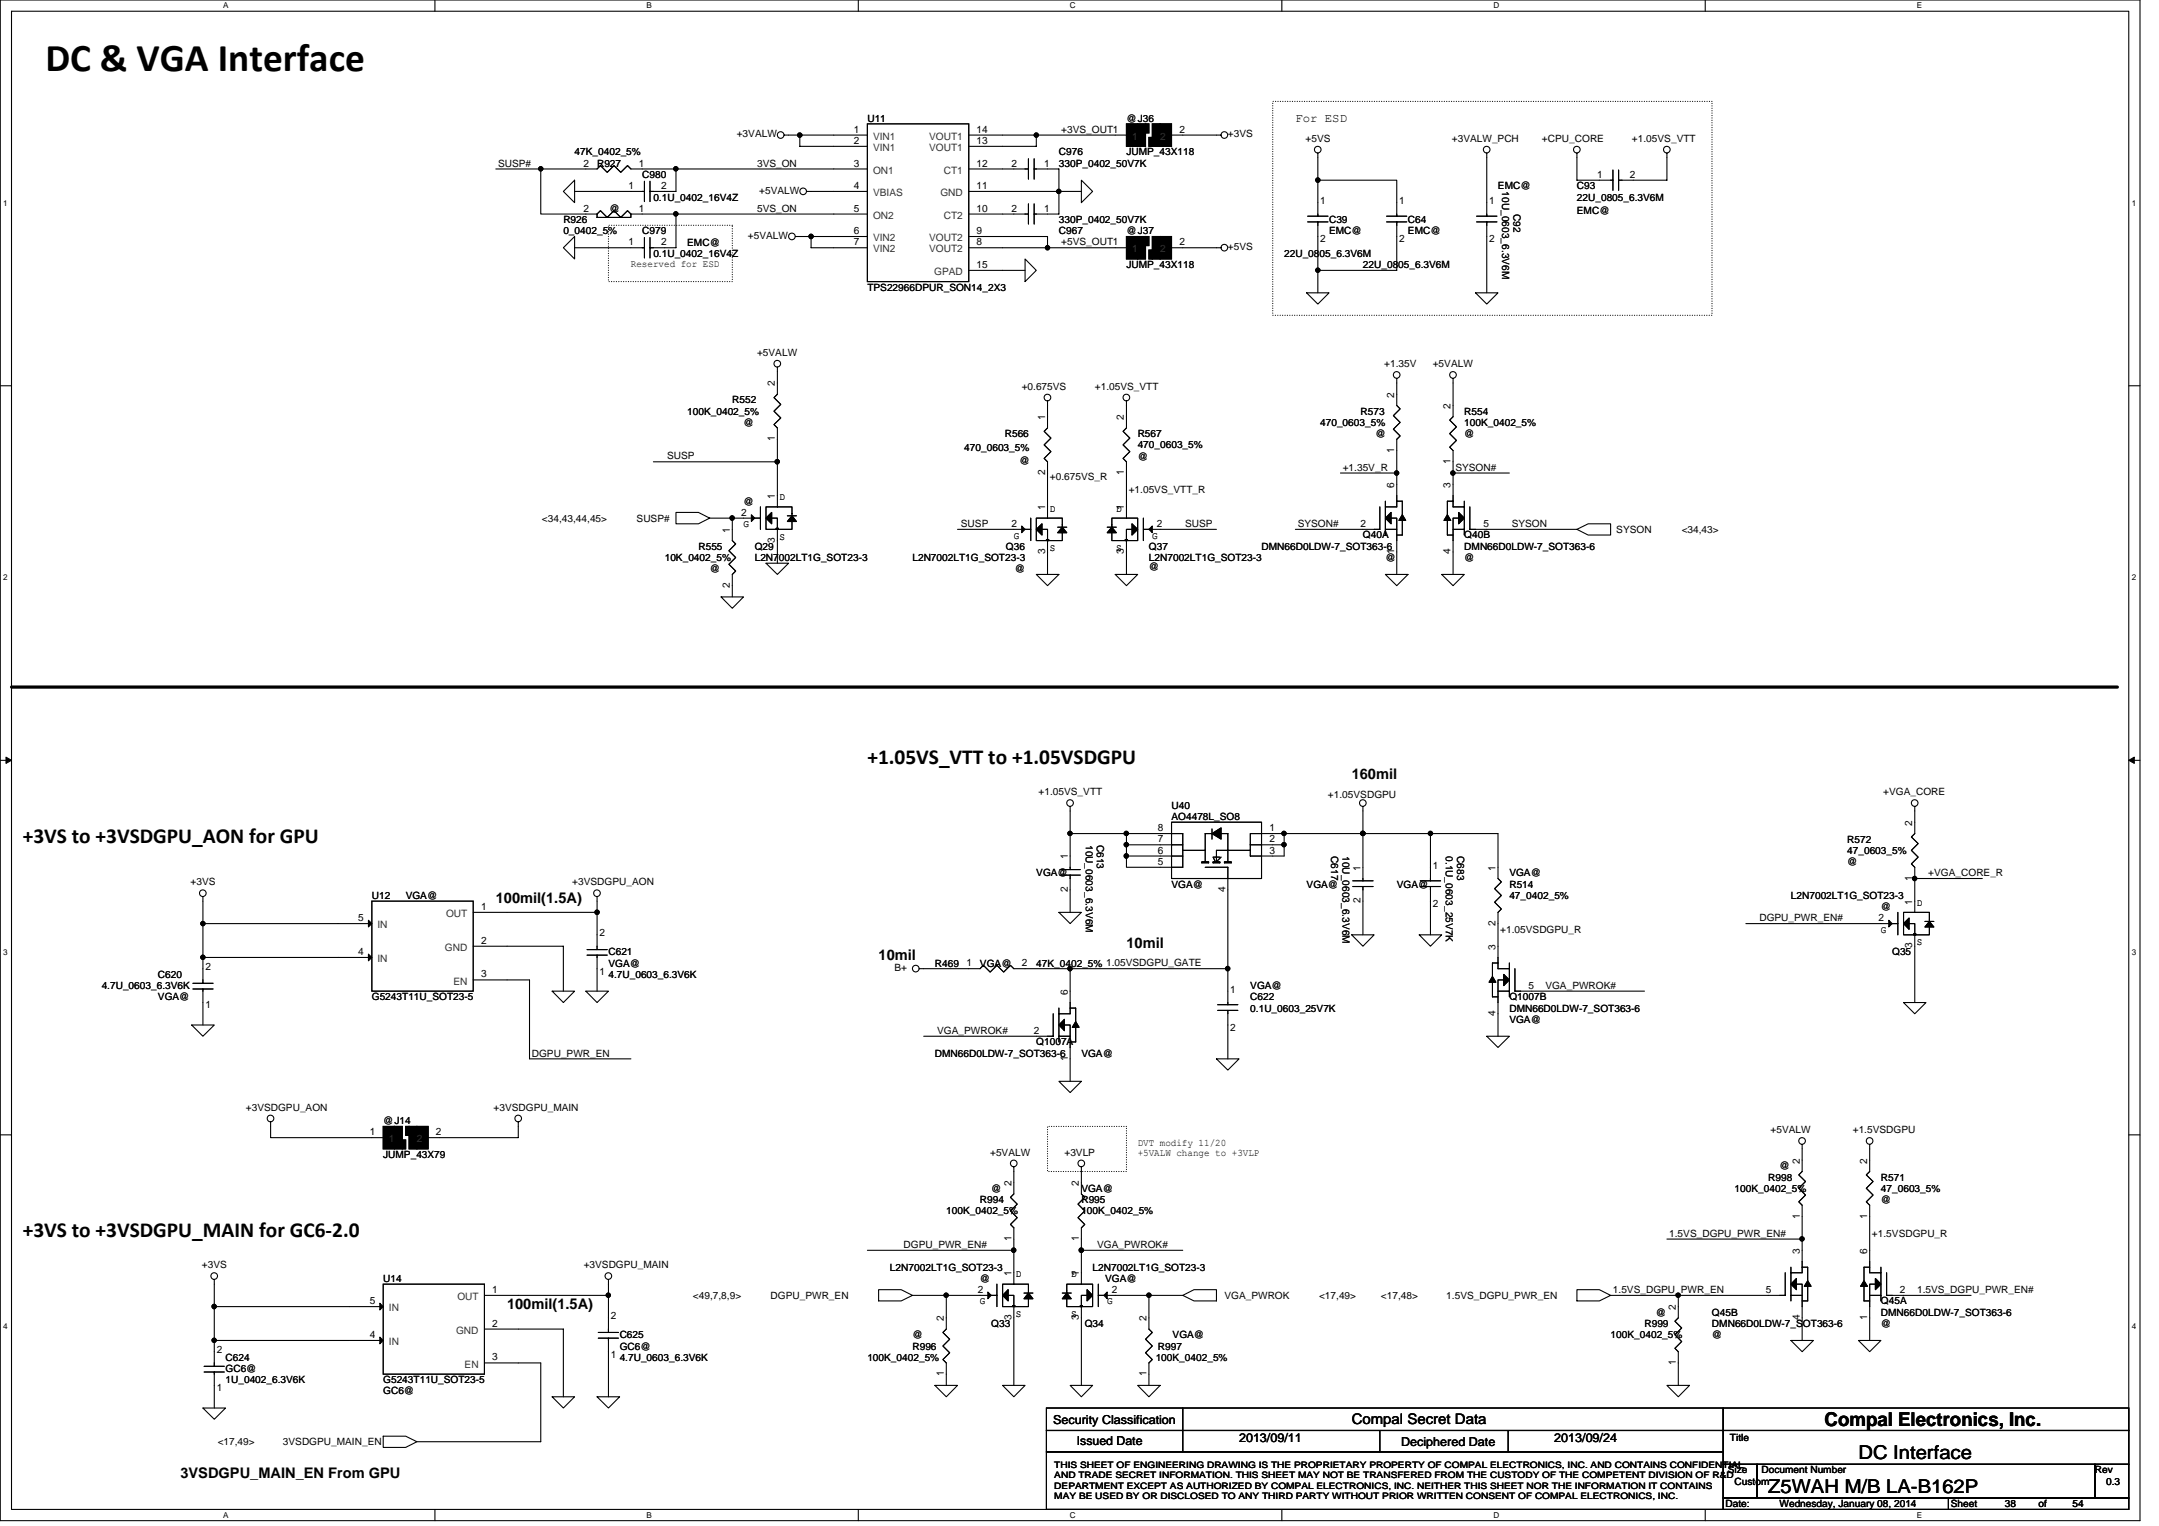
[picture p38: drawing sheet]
<svg xmlns="http://www.w3.org/2000/svg" width="297mm" height="210mm" viewBox="0 0 297 210" stroke-linecap="round" stroke-linejoin="round" font-family="sans-serif">
<defs><g id="words">
<text font-size="5.4" x="6.2" y="9.8">DC &amp; VGA Interface</text>
<g font-size="2.9">
<text x="119.3" y="105.1">+1.05VS_VTT to +1.05VSDGPU</text>
<text x="3.1" y="115.9">+3VS to +3VSDGPU_AON for GPU</text>
<text x="3.1" y="170.1">+3VS to +3VSDGPU_MAIN for GC6‐2.0</text>
</g>
<g font-size="2.6">
<text x="251" y="196.1">Compal Electronics, Inc.</text>
<text x="255.7" y="200.7">DC Interface</text>
<text x="243.3" y="205.3">Z5WAH M/B LA-B162P</text>
</g>
<g font-size="2">
<text x="186" y="107.2">160mil</text>
<text x="68.2" y="124.3">100mil(1.5A)</text>
<text x="155" y="130.5">10mil</text>
<text x="120.9" y="132">10mil</text>
<text x="69.8" y="180">100mil(1.5A)</text>
<text x="186" y="195.9">Compal Secret Data</text>
<text x="24.8" y="203.3">3VSDGPU_MAIN_EN From GPU</text>
</g>
<g font-size="1.7">
<text x="178.2" y="16.8">For ESD</text>
<text x="144.9" y="195.8">Security Classification</text>
<text x="148.2" y="198.8">Issued Date</text>
<text x="170.5" y="198.3">2013/09/11</text>
<text x="192.8" y="198.9">Deciphered Date</text>
<text x="213.8" y="198.3">2013/09/24</text>
</g>
<g font-size="1.4">
<text x="119.3" y="16.7">U11</text>
<text x="155" y="16.7">@J36</text>
<text x="68.5" y="22.9">SUSP#</text>
<text x="79.1" y="21.4">47K_0402_5%</text>
<text x="80.3" y="22.9">2</text>
<text x="82.1" y="22.9">R927</text>
<text x="87.9" y="22.9">1</text>
<text x="101.4" y="18.9">+3VALW</text>
<text x="104.2" y="22.9">3VS_ON</text>
<text x="117.5" y="19.8">2</text>
<text x="117.5" y="22.9">3</text>
<text x="117.5" y="18.2">1</text>
<text x="134.4" y="18.2">14</text>
<text x="134.4" y="19.8">13</text>
<text x="134.4" y="22.9">12</text>
<text x="139.2" y="22.9">2</text>
<text x="143.7" y="22.9">1</text>
<text x="145.7" y="21.4">C976</text>
<text x="145.7" y="22.9">330P_0402_50V7K</text>
<text x="146" y="18.3">+3VS_OUT1</text>
<text x="155" y="21.4">JUMP_43X118</text>
<text x="162.3" y="18.2">2</text>
<text x="168.9" y="18.9">+3VS</text>
<text x="179.6" y="19.5">+5VS</text>
<text x="199.7" y="19.5">+3VALW_PCH</text>
<text x="212.2" y="19.5">+CPU_CORE</text>
<text x="224.5" y="19.5">+1.05VS_VTT</text>
<text x="80.3" y="29.1">2</text>
<text x="83.9" y="29.1">@</text>
<text x="86.5" y="26">1</text>
<text x="87.9" y="29.1">1</text>
<text x="88.3" y="24.5">C980</text>
<text x="89.9" y="27.6">0.1U_0402_16V4Z</text>
<text x="91" y="26">2</text>
<text x="104.2" y="29.1">5VS_ON</text>
<text x="104.5" y="26.6">+5VALW</text>
<text x="117.5" y="26">4</text>
<text x="117.5" y="29.1">5</text>
<text x="134.4" y="29.1">10</text>
<text x="134.4" y="26">11</text>
<text x="139.2" y="29.1">2</text>
<text x="143.7" y="29.1">1</text>
<text x="181.6" y="28.1">1</text>
<text x="192.5" y="28.1">1</text>
<text x="204.9" y="28.1">1</text>
<text x="206.1" y="26">EMC@</text>
<text x="206.7" y="26.3" transform="rotate(90 206.7 26.3)">10U_0603_6.3V6M</text>
<text x="208.2" y="29.4" transform="rotate(90 208.2 29.4)">C92</text>
<text x="217" y="26">C93</text>
<text x="217" y="27.6">22U_0805_6.3V6M</text>
<text x="217" y="29.4">EMC@</text>
<text x="219.7" y="24.4">1</text>
<text x="224.2" y="24.4">2</text>
<text x="77.5" y="30.7">R926</text>
<text x="77.5" y="32.2">0_0402_5%</text>
<text x="86.5" y="33.7">1</text>
<text x="88.3" y="32.2">C979</text>
<text x="89.9" y="35.3">0.1U_0402_16V4Z</text>
<text x="91" y="33.7">2</text>
<text x="94.5" y="33.8">EMC@</text>
<text x="102.9" y="32.9">+5VALW</text>
<text x="117.5" y="32.2">6</text>
<text x="117.5" y="33.7">7</text>
<text x="134.4" y="32.2">9</text>
<text x="134.4" y="33.7">8</text>
<text x="145.7" y="32.2">C967</text>
<text x="145.7" y="30.7">330P_0402_50V7K</text>
<text x="146" y="33.8">+5VS_OUT1</text>
<text x="155" y="32.2">@J37</text>
<text x="162.3" y="33.7">2</text>
<text x="168.9" y="34.4">+5VS</text>
<text x="176.7" y="35.3">22U_0805_6.3V6M</text>
<text x="181.6" y="33.3">2</text>
<text x="182.9" y="30.7">C39</text>
<text x="182.9" y="32.2">EMC@</text>
<text x="192.5" y="33.3">2</text>
<text x="193.7" y="30.7">C64</text>
<text x="193.7" y="32.2">EMC@</text>
<text x="204.9" y="33.3">2</text>
<text x="86.8" y="36.7">Reserved for ESD</text>
<text x="119.3" y="40">TPS22966DPUR_SON14_2X3</text>
<text x="134.4" y="36.9">15</text>
<text x="155" y="36.9">JUMP_43X118</text>
<text x="187.5" y="36.9">22U_0805_6.3V6M</text>
<text x="104.2" y="49">+5VALW</text>
<text x="106.6" y="53.1" transform="rotate(-90 106.6 53.1)">2</text>
<text x="140.6" y="53.6">+0.675VS</text>
<text x="150.6" y="53.6">+1.05VS_VTT</text>
<text x="190.5" y="50.5">+1.35V</text>
<text x="197.1" y="50.5">+5VALW</text>
<text x="94.5" y="57">100K_0402_5%</text>
<text x="100.7" y="55.5">R552</text>
<text x="102.3" y="58.6">@</text>
<text x="143.8" y="57.8" transform="rotate(-90 143.8 57.8)">1</text>
<text x="154.6" y="57.8" transform="rotate(-90 154.6 57.8)">2</text>
<text x="181.6" y="58.6">470_0603_5%</text>
<text x="187.2" y="57">R573</text>
<text x="191.8" y="54.7" transform="rotate(-90 191.8 54.7)">2</text>
<text x="199.6" y="56.2" transform="rotate(-90 199.6 56.2)">2</text>
<text x="201.5" y="57">R554</text>
<text x="201.5" y="58.6">100K_0402_5%</text>
<text x="91.8" y="63.2">SUSP</text>
<text x="106.6" y="60.7" transform="rotate(-90 106.6 60.7)">1</text>
<text x="132.7" y="62">470_0603_5%</text>
<text x="138.2" y="60.1">R566</text>
<text x="140.2" y="63.8">@</text>
<text x="143.8" y="65.4" transform="rotate(-90 143.8 65.4)">2</text>
<text x="144.4" y="66">+0.675VS_R</text>
<text x="154.6" y="65.4" transform="rotate(-90 154.6 65.4)">1</text>
<text x="156.5" y="60.1">R567</text>
<text x="156.5" y="61.7">470_0603_5%</text>
<text x="156.5" y="63.2">@</text>
<text x="184.7" y="64.7">+1.35V_R</text>
<text x="189.2" y="60.1">@</text>
<text x="191.8" y="62.3" transform="rotate(-90 191.8 62.3)">1</text>
<text x="199.6" y="63.8" transform="rotate(-90 199.6 63.8)">1</text>
<text x="200.2" y="64.7">SYSON#</text>
<text x="201.5" y="60.1">@</text>
<text x="74.6" y="71.7">&lt;34,43,44,45&gt;</text>
<text x="87.6" y="71.7">SUSP#</text>
<text x="102" y="70.9">2</text>
<text x="102.3" y="69.4">@</text>
<text x="106.6" y="68.6" transform="rotate(-90 106.6 68.6)">1</text>
<text x="107.2" y="68.8">D</text>
<text x="143.8" y="70.2" transform="rotate(-90 143.8 70.2)">1</text>
<text x="144.4" y="70.4">D</text>
<text x="153.6" y="70.4">D</text>
<text x="154.6" y="70.2" transform="rotate(-90 154.6 70.2)">1</text>
<text x="155.3" y="67.9">+1.05VS_VTT_R</text>
<text x="191.8" y="67.1" transform="rotate(-90 191.8 67.1)">6</text>
<text x="199.6" y="67.1" transform="rotate(-90 199.6 67.1)">3</text>
<text x="91.5" y="77.2">10K_0402_5%</text>
<text x="96.1" y="75.6">R555</text>
<text x="100.4" y="73.3" transform="rotate(-90 100.4 73.3)">1</text>
<text x="102.3" y="72.5">G</text>
<text x="103.8" y="75.6">Q29</text>
<text x="103.8" y="77.2">L2N7002LT1G_SOT23-3</text>
<text x="106.6" y="74.7" transform="rotate(-90 106.6 74.7)">3</text>
<text x="107.2" y="74.2">S</text>
<text x="125.5" y="77.2">L2N7002LT1G_SOT23-3</text>
<text x="132.2" y="72.5">SUSP</text>
<text x="138.4" y="75.6">Q36</text>
<text x="139.2" y="72.5">2</text>
<text x="139.5" y="74.1">G</text>
<text x="143.8" y="76.2" transform="rotate(-90 143.8 76.2)">3</text>
<text x="144.4" y="75.8">S</text>
<text x="153.6" y="75.8">S</text>
<text x="154.6" y="76.2" transform="rotate(-90 154.6 76.2)">3</text>
<text x="158.1" y="75.6">Q37</text>
<text x="158.1" y="77.2">L2N7002LT1G_SOT23-3</text>
<text x="158.5" y="74.1">G</text>
<text x="159.1" y="72.5">2</text>
<text x="163" y="72.5">SUSP</text>
<text x="173.6" y="75.6">DMN66D0LDW-7_SOT363-6</text>
<text x="178.5" y="72.5">SYSON#</text>
<text x="187.2" y="72.5">2</text>
<text x="187.5" y="74.1">Q40A</text>
<text x="190.6" y="77.2">@</text>
<text x="191.8" y="76.2" transform="rotate(-90 191.8 76.2)">1</text>
<text x="199.6" y="76.2" transform="rotate(-90 199.6 76.2)">4</text>
<text x="201.5" y="74.1">Q40B</text>
<text x="201.5" y="75.6">DMN66D0LDW-7_SOT363-6</text>
<text x="201.5" y="77.2">@</text>
<text x="204.1" y="72.5">5</text>
<text x="208" y="72.5">SYSON</text>
<text x="222.4" y="73.3">SYSON</text>
<text x="231.4" y="73.3">&lt;34,43&gt;</text>
<text x="97.6" y="78.7">@</text>
<text x="100.4" y="80.9" transform="rotate(-90 100.4 80.9)">2</text>
<text x="139.6" y="78.7">@</text>
<text x="158.1" y="78.4">@</text>
<text x="142.9" y="109.4">+1.05VS_VTT</text>
<text x="161.2" y="111.3">U40</text>
<text x="161.2" y="112.8">AO4478L_SO8</text>
<text x="182.7" y="109.7">+1.05VSDGPU</text>
<text x="259.1" y="109.4">+VGA_CORE</text>
<text x="263.1" y="113.6" transform="rotate(-90 263.1 113.6)">2</text>
<text x="146.9" y="118.2" transform="rotate(-90 146.9 118.2)">1</text>
<text x="149.4" y="116.2" transform="rotate(90 149.4 116.2)">10U_0603_6.3V6M</text>
<text x="150.9" y="116.2" transform="rotate(90 150.9 116.2)">C613</text>
<text x="159.3" y="117.4">6</text>
<text x="159.3" y="119">5</text>
<text x="159.3" y="115.9">7</text>
<text x="159.3" y="114.3">8</text>
<text x="174.6" y="117.4">3</text>
<text x="174.6" y="115.9">2</text>
<text x="174.6" y="114.3">1</text>
<text x="183.2" y="117.8" transform="rotate(90 183.2 117.8)">C617</text>
<text x="184.7" y="117.8" transform="rotate(90 184.7 117.8)">10U_0603_6.3V6M</text>
<text x="187.2" y="119.8" transform="rotate(-90 187.2 119.8)">1</text>
<text x="197.1" y="119.5">1</text>
<text x="198.9" y="117.8" transform="rotate(90 198.9 117.8)">0.1U_0603_25V7K</text>
<text x="200.5" y="117.8" transform="rotate(90 200.5 117.8)">C683</text>
<text x="205.8" y="119.8" transform="rotate(-90 205.8 119.8)">1</text>
<text x="254.1" y="115.9">R572</text>
<text x="254.1" y="117.5">47_0603_5%</text>
<text x="254.1" y="119">@</text>
<text x="26.2" y="121.8">+3VS</text>
<text x="51.2" y="123.7">U12</text>
<text x="55.8" y="123.7">VGA@</text>
<text x="66.2" y="125.2">1</text>
<text x="78.7" y="121.8">+3VSDGPU_AON</text>
<text x="142.6" y="120.5">VGA@</text>
<text x="146.9" y="122.7" transform="rotate(-90 146.9 122.7)">2</text>
<text x="161.2" y="122.1">VGA@</text>
<text x="168.6" y="122.7" transform="rotate(-90 168.6 122.7)">4</text>
<text x="179.8" y="122.1">VGA@</text>
<text x="187.2" y="124.3" transform="rotate(-90 187.2 124.3)">2</text>
<text x="192.2" y="122.1">VGA@</text>
<text x="197.1" y="124.8">2</text>
<text x="207.7" y="122.1">R514</text>
<text x="207.7" y="123.7">47_0402_5%</text>
<text x="207.7" y="120.5">VGA@</text>
<text x="246.4" y="123.7">L2N7002LT1G_SOT23-3</text>
<text x="258.8" y="125.2">@</text>
<text x="263.1" y="124.4" transform="rotate(-90 263.1 124.4)">1</text>
<text x="263.1" y="121.2" transform="rotate(-90 263.1 121.2)">1</text>
<text x="263.7" y="124.6">D</text>
<text x="265.3" y="120.5">+VGA_CORE_R</text>
<text x="49.3" y="126.7">5</text>
<text x="49.3" y="131.4">4</text>
<text x="66.2" y="129.8">2</text>
<text x="82.5" y="128.8">2</text>
<text x="83.7" y="131.4">C621</text>
<text x="205.8" y="130.6" transform="rotate(-90 205.8 130.6)">3</text>
<text x="205.8" y="127.4" transform="rotate(-90 205.8 127.4)">2</text>
<text x="206.4" y="128.3">+1.05VSDGPU_R</text>
<text x="242.1" y="126.7">DGPU_PWR_EN#</text>
<text x="258.5" y="126.7">2</text>
<text x="258.8" y="128.3">G</text>
<text x="260.3" y="131.4">Q35</text>
<text x="263.1" y="130.5" transform="rotate(-90 263.1 130.5)">3</text>
<text x="263.7" y="130">S</text>
<text x="14" y="136">4.7U_0603_6.3V6K</text>
<text x="21.7" y="134.5">C620</text>
<text x="21.7" y="137.6">VGA@</text>
<text x="28.3" y="133.4">2</text>
<text x="51.2" y="137.6">G5243T11U_SOT23-5</text>
<text x="66.2" y="134.5">3</text>
<text x="82.5" y="134">1</text>
<text x="83.7" y="134.5">4.7U_0603_6.3V6K</text>
<text x="83.7" y="132.9">VGA@</text>
<text x="123.1" y="133.6">B+</text>
<text x="128.6" y="132.9">R469</text>
<text x="133" y="132.9">1</text>
<text x="134.8" y="132.9">VGA@</text>
<text x="140.6" y="132.9">2</text>
<text x="142.6" y="132.9">47K_0402_5% 1.05VSDGPU_GATE</text>
<text x="146.9" y="136.8" transform="rotate(-90 146.9 136.8)">6</text>
<text x="169.3" y="136.5">1</text>
<text x="172" y="137.6">C622</text>
<text x="172" y="136">VGA@</text>
<text x="207.7" y="137.6">Q1007B</text>
<text x="210.3" y="136">5</text>
<text x="212.6" y="136">VGA_PWROK#</text>
<text x="28.3" y="138.7">1</text>
<text x="128.9" y="142.2">VGA_PWROK#</text>
<text x="142.3" y="142.2">2</text>
<text x="142.6" y="143.8">Q1007A</text>
<text x="169.3" y="141.8">2</text>
<text x="172" y="139.2">0.1U_0603_25V7K</text>
<text x="205.8" y="139.8" transform="rotate(-90 205.8 139.8)">4</text>
<text x="207.7" y="139.2">DMN66D0LDW-7_SOT363-6</text>
<text x="207.7" y="140.7">VGA@</text>
<text x="73.2" y="145.3">DGPU_PWR_EN</text>
<text x="128.6" y="145.3">DMN66D0LDW-7_SOT363-6</text>
<text x="146.9" y="145.9" transform="rotate(-90 146.9 145.9)">1</text>
<text x="148.8" y="145.3">VGA@</text>
<text x="33.8" y="152.8">+3VSDGPU_AON</text>
<text x="52.7" y="154.6">@J14</text>
<text x="67.9" y="152.8">+3VSDGPU_MAIN</text>
<text x="243.6" y="155.9">+5VALW</text>
<text x="254.9" y="155.9">+1.5VSDGPU</text>
<text x="50.9" y="156.1">1</text>
<text x="52.7" y="159.3">JUMP_43X79</text>
<text x="60" y="156.1">2</text>
<text x="136.2" y="159">+5VALW</text>
<text x="146.4" y="159">+3VLP</text>
<text x="156.5" y="157.6">DVT modify 11/20</text>
<text x="156.5" y="159.1">+5VALW change to +3VLP</text>
<text x="244.8" y="160.8">@</text>
<text x="247.6" y="160.1" transform="rotate(-90 247.6 160.1)">2</text>
<text x="256.9" y="160.1" transform="rotate(-90 256.9 160.1)">2</text>
<text x="130.2" y="167">100K_0402_5%</text>
<text x="134.8" y="165.5">R994</text>
<text x="136.4" y="163.9">@</text>
<text x="139.1" y="163.2" transform="rotate(-90 139.1 163.2)">2</text>
<text x="148.4" y="163.2" transform="rotate(-90 148.4 163.2)">2</text>
<text x="148.8" y="165.5">R995</text>
<text x="148.8" y="167">100K_0402_5%</text>
<text x="148.8" y="163.9">VGA@</text>
<text x="238.7" y="163.9">100K_0402_5%</text>
<text x="243.3" y="162.4">R998</text>
<text x="247.6" y="167.6" transform="rotate(-90 247.6 167.6)">1</text>
<text x="256.9" y="167.6" transform="rotate(-90 256.9 167.6)">1</text>
<text x="258.8" y="162.4">R571</text>
<text x="258.8" y="163.9">47_0603_5%</text>
<text x="258.8" y="165.5">@</text>
<text x="124.3" y="171.7">DGPU_PWR_EN#</text>
<text x="139.1" y="170.8" transform="rotate(-90 139.1 170.8)">1</text>
<text x="148.4" y="170.8" transform="rotate(-90 148.4 170.8)">1</text>
<text x="151" y="171.7">VGA_PWROK#</text>
<text x="229.7" y="170.1">1.5VS_DGPU_PWR_EN#</text>
<text x="247.6" y="172.4" transform="rotate(-90 247.6 172.4)">3</text>
<text x="256.9" y="172.4" transform="rotate(-90 256.9 172.4)">6</text>
<text x="257.6" y="170.1">+1.5VSDGPU_R</text>
<text x="27.8" y="174.5">+3VS</text>
<text x="50.9" y="179.4">5</text>
<text x="52.7" y="176.3">U14</text>
<text x="67.7" y="177.8">1</text>
<text x="80.3" y="174.5">+3VSDGPU_MAIN</text>
<text x="95.3" y="178.6">&lt;49,7,8,9&gt;</text>
<text x="106" y="178.6">DGPU_PWR_EN</text>
<text x="122.4" y="174.8">L2N7002LT1G_SOT23-3</text>
<text x="134.5" y="177.8">2</text>
<text x="134.8" y="179.4">G</text>
<text x="134.8" y="176.3">@</text>
<text x="139.1" y="175.6" transform="rotate(-90 139.1 175.6)">1</text>
<text x="139.8" y="175.7">D</text>
<text x="147.4" y="175.7">D</text>
<text x="148.4" y="175.6" transform="rotate(-90 148.4 175.6)">1</text>
<text x="150.3" y="174.8">L2N7002LT1G_SOT23-3</text>
<text x="152" y="176.3">VGA@</text>
<text x="152.3" y="179.4">G</text>
<text x="152.9" y="177.8">2</text>
<text x="168.5" y="178.6">VGA_PWROK</text>
<text x="181.5" y="178.6">&lt;17,49&gt;</text>
<text x="190" y="178.6">&lt;17,48&gt;</text>
<text x="199" y="178.6">1.5VS_DGPU_PWR_EN</text>
<text x="221.9" y="177.9">1.5VS_DGPU_PWR_EN</text>
<text x="243" y="177.8">5</text>
<text x="258.8" y="179.4">Q45A</text>
<text x="261.4" y="177.8">2</text>
<text x="263.8" y="177.9">1.5VS_DGPU_PWR_EN#</text>
<text x="50.9" y="184">4</text>
<text x="67.7" y="182.5">2</text>
<text x="84" y="181.4">2</text>
<text x="85.3" y="184.1">C625</text>
<text x="85.3" y="185.6">GC6@</text>
<text x="125.5" y="185.6">R996</text>
<text x="125.5" y="184.1">@</text>
<text x="129.9" y="181.7" transform="rotate(-90 129.9 181.7)">2</text>
<text x="136.4" y="182.5">Q33</text>
<text x="139.1" y="181.6" transform="rotate(-90 139.1 181.6)">3</text>
<text x="139.8" y="181.1">S</text>
<text x="147.4" y="181.1">S</text>
<text x="148.4" y="181.6" transform="rotate(-90 148.4 181.6)">3</text>
<text x="149.2" y="182.5">Q34</text>
<text x="157.7" y="181.7" transform="rotate(-90 157.7 181.7)">2</text>
<text x="159.3" y="185.6">R997</text>
<text x="161.3" y="184.1">VGA@</text>
<text x="221.6" y="184.1">100K_0402_5%</text>
<text x="226.2" y="182.5">R999</text>
<text x="227.8" y="181">@</text>
<text x="230.6" y="180.2" transform="rotate(-90 230.6 180.2)">2</text>
<text x="235.5" y="181">Q45B</text>
<text x="235.5" y="182.5">DMN66D0LDW-7_SOT363-6</text>
<text x="235.5" y="184.1">@</text>
<text x="247.6" y="181.6" transform="rotate(-90 247.6 181.6)">4</text>
<text x="256.9" y="181.6" transform="rotate(-90 256.9 181.6)">1</text>
<text x="258.8" y="181">DMN66D0LDW-7_SOT363-6</text>
<text x="258.8" y="182.5">@</text>
<text x="29.8" y="191.4">1</text>
<text x="29.8" y="186.1">2</text>
<text x="31" y="187.2">C624</text>
<text x="31" y="190.3">1U_0402_6.3V6K</text>
<text x="31" y="188.7">GC6@</text>
<text x="52.7" y="190.3">G5243T11U_SOT23-5</text>
<text x="52.7" y="191.8">GC6@</text>
<text x="67.7" y="187.1">3</text>
<text x="84" y="186.7">1</text>
<text x="85.3" y="187.2">4.7U_0603_6.3V6K</text>
<text x="119.3" y="187.2">100K_0402_5%</text>
<text x="129.9" y="189.3" transform="rotate(-90 129.9 189.3)">1</text>
<text x="157.7" y="189.3" transform="rotate(-90 157.7 189.3)">1</text>
<text x="159" y="187.2">100K_0402_5%</text>
<text x="230.6" y="187.8" transform="rotate(-90 230.6 187.8)">1</text>
<text x="29.9" y="198.8">&lt;17,49&gt;</text>
<text x="38.9" y="198.8">3VSDGPU_MAIN_EN</text>
<text x="237.7" y="202.7">Size</text>
<text x="238" y="198.2">Title</text>
<text x="242.4" y="202.7">Document Number</text>
<text x="288.2" y="202.7">Rev</text>
<text x="237.4" y="207.3">Date:</text>
<text x="238.7" y="204.2">Custom</text>
<text x="244.8" y="207.3">Wednesday, January 08, 2014</text>
<text x="268.4" y="207.3">Sheet</text>
<text x="275.8" y="207.3">38</text>
<text x="280.5" y="207.3">of</text>
<text x="285.1" y="207.3">54</text>
<text x="289.8" y="204.2">0.3</text>
</g>
<g font-size="1.4" fill="#333">
<text x="120.1" y="20.8">VIN1</text>
<text x="120.1" y="23.9">ON1</text>
<text x="120.1" y="19.2">VIN1</text>
<text x="127.8" y="19.2">VOUT1</text>
<text x="127.8" y="20.8">VOUT1</text>
<text x="129.9" y="23.9">CT1</text>
<text x="155.8" y="19.2">1</text>
<text x="159.6" y="19.2">2</text>
<text x="120.1" y="27">VBIAS</text>
<text x="129.4" y="27">GND</text>
<text x="120.1" y="33.2">VIN2</text>
<text x="120.1" y="30.1">ON2</text>
<text x="120.1" y="34.7">VIN2</text>
<text x="127.8" y="33.2">VOUT2</text>
<text x="127.8" y="34.7">VOUT2</text>
<text x="129.9" y="30.1">CT2</text>
<text x="155.8" y="34.7">1</text>
<text x="159.6" y="34.7">2</text>
<text x="128.5" y="37.8">GPAD</text>
<text x="51.9" y="127.7">IN</text>
<text x="61.2" y="130.8">GND</text>
<text x="61.4" y="126.1">OUT</text>
<text x="51.9" y="132.3">IN</text>
<text x="62.4" y="135.4">EN</text>
<text x="53.5" y="157.1">1</text>
<text x="57.3" y="157.1">2</text>
<text x="62.9" y="178.8">OUT</text>
<text x="53.5" y="180.4">IN</text>
<text x="53.5" y="185">IN</text>
<text x="62.8" y="183.5">GND</text>
<text x="63.9" y="188.1">EN</text>
</g>
<g font-size="1.2">
<text x="145.1" y="201.9">THIS SHEET OF ENGINEERING DRAWING IS THE PROPRIETARY PROPERTY OF COMPAL ELECTRONICS, INC. AND CONTAINS CONFIDENTIAL</text>
<text x="145.1" y="203.4">AND TRADE SECRET INFORMATION. THIS SHEET MAY NOT BE TRANSFERED FROM THE CUSTODY OF THE COMPETENT DIVISION OF R&amp;D</text>
<text x="145.1" y="204.8">DEPARTMENT EXCEPT AS AUTHORIZED BY COMPAL ELECTRONICS, INC. NEITHER THIS SHEET NOR THE INFORMATION IT CONTAINS</text>
<text x="145.1" y="206.2">MAY BE USED BY OR DISCLOSED TO ANY THIRD PARTY WITHOUT PRIOR WRITTEN CONSENT OF COMPAL ELECTRONICS, INC.</text>
</g>
<g font-size="1.1">
<text x="30.7" y="1.2">A</text>
<text x="89" y="1.2">B</text>
<text x="147.2" y="1.2">C</text>
<text x="205.5" y="1.2">D</text>
<text x="263.7" y="1.2">E</text>
<text x=".4" y="28.3">1</text>
<text x="293.3" y="28.3">1</text>
<text x=".4" y="79.8">2</text>
<text x="293.3" y="79.8">2</text>
<text x=".4" y="131.3">3</text>
<text x="293.3" y="131.3">3</text>
<text x=".4" y="182.9">4</text>
<text x="293.3" y="182.9">4</text>
<text x="30.7" y="208.8">A</text>
<text x="89" y="208.8">B</text>
<text x="147.2" y="208.8">C</text>
<text x="205.5" y="208.8">D</text>
<text x="263.7" y="208.8">E</text>
</g>
</g></defs>
<path d="M0 0h294.4v209.2h-294.4zM1.6 1.5h291.3v206.1h-291.3z" fill="none" stroke="#000" stroke-width=".15"/>
<g fill="#fff">
<path d="M30.7 .2h.8v1.2h-.8z"/>
<path d="M30.7 207.8h.8v1.2h-.8z"/>
</g>
<path d="M59.8 0v1.5M59.8 207.6v1.6" fill="none" stroke="#000" stroke-width=".15"/>
<g fill="#fff">
<path d="M89 .2h.7v1.2h-.7z"/>
<path d="M89 207.8h.7v1.2h-.7z"/>
</g>
<path d="M118.1 0v1.5M118.1 207.6v1.6" fill="none" stroke="#000" stroke-width=".15"/>
<g fill="#fff">
<path d="M147.2 .2h.8v1.2h-.8z"/>
<path d="M147.2 207.8h.8v1.2h-.8z"/>
</g>
<path d="M176.4 0v1.5M176.4 207.6v1.6" fill="none" stroke="#000" stroke-width=".15"/>
<g fill="#fff">
<path d="M205.5 .2h.8v1.2h-.8z"/>
<path d="M205.5 207.8h.8v1.2h-.8z"/>
</g>
<path d="M234.6 0v1.5M234.6 207.6v1.6" fill="none" stroke="#000" stroke-width=".15"/>
<g fill="#fff">
<path d="M263.7 .2h.8v1.2h-.8z"/>
<path d="M263.7 207.8h.8v1.2h-.8z"/>
<path d="M.4 27.3h.6v1.2h-.6z"/>
<path d="M293.3 27.3h.6v1.2h-.6z"/>
<path d="M.4 78.8h.6v1.3h-.6z"/>
<path d="M293.3 78.8h.6v1.3h-.6z"/>
</g>
<path d="M0 53.1h1.6M292.9 53.1h1.5" fill="none" stroke="#000" stroke-width=".15"/>
<g fill="#fff">
<path d="M.4 130.3h.6v1.3h-.6z"/>
<path d="M293.3 130.3h.6v1.3h-.6z"/>
</g>
<path d="M0 104.6h1.6M292.9 104.6h1.5" fill="none" stroke="#000" stroke-width=".15"/>
<path d="M.8 104.1l.8 .5-.8 .4zM292.9 104.6l.7-.5v.9z" fill="#000" stroke="#000" stroke-width=".14"/>
<g fill="#fff">
<path d="M.4 181.9h.6v1.2h-.6z"/>
<path d="M293.3 181.9h.6v1.2h-.6z"/>
</g>
<g fill="none" stroke="#000" stroke-width=".15">
<path d="M107.9 18.6h11.4M110 18.6v1.5h9.3M119.3 17h14v21.7h-14zM133.3 18.6h21.7M142.6 18.6v1.5h-9.3M161.2 18.6h6.8M68.2 23.2h13.9l.5-.4 .9 .9 1-.9 .9 .9 .9-.9 .5 .4h32.5M74.4 23.2v6.2h7.7M79.1 26.3h9.6M79.1 24.8v3.1l-1.6-1.6zM79.1 32.5v3.1l-1.6-1.5zM79.1 34.1h9.6"/>
<path d="M82.1 29.4l.5-.4 .9 .9 1-.9 .9 .9 .9-.9 .5 .4M82.1 29.4v.5h4.7v-.5M86.8 29.4h6.2v4.7h-3.6M88.7 24.9v2.8M88.7 32.7v2.8M89.4 24.9v2.8M89.4 32.7v2.8M93 29.4h26.3M93 23.2v3.1h-3.6M109.4 32.5h9.9M111.6 32.5v1.6h7.7M119.3 26.3h-8.3"/>
<path d="M133.3 32.5h10.8v1.6M133.3 29.4h8.2M133.3 26.3h15.5M133.3 23.2h8.2M133.3 34.1h21.7M133.3 37.2h7.7M141 35.6l1.6 1.6-1.6 1.5zM141.5 21.8v2.8M141.5 28v2.8M142.3 23.2h3.4v6.2h-3.4M142.3 21.8v2.8M142.3 28v2.8"/>
<path d="M148.8 24.8l1.5 1.5-1.5 1.6zM161.2 34.1h6.8M179.9 30.5h2.8M179.9 29.7h2.8M181.3 30.5v9.8M181.3 21.1v8.6M181.3 24.8h10.9v4.9M190.8 30.5h2.7M190.8 29.7h2.7M192.2 30.5v6.7h-10.9M203.2 30.5h2.7M203.2 29.7h2.7"/>
<path d="M204.6 21.1v8.6M204.6 30.5v9.8M217 21.1v3.7h4.9M221.9 23.4v2.8M222.7 23.4v2.8M229.3 21.1v3.7h-6.6M107 50.5v3.7l-.5 .5 .9 .9-.9 1 .9 .9-.9 .9 .5 .5v10.8M144.1 55.2v3.7l-.4 .4 .9 1-.9 .9 .9 .9-.9 1 .4 .4v7.8M155 55.2v3.7l-.5 .4 .9 1-.9 .9 .9 .9-.9 1 .5 .4v7.8M179.8 40.3h3.1l-1.6 1.5zM192.2 52v3.8l.4 .4-.9 1 .9 .9-.9 .9 .9 1-.4 .4v9.3h-1.6M199.9 52v5.3l-.5 .5 1 .9-1 .9 1 1-1 .9 .5 .5v7.7h1.6"/>
<path d="M203 40.3h3.1l-1.5 1.5zM89.9 63.5h17.1M93 70.5h3.1l1.5 .8-1.5 .8h-3.1zM100.8 71.3v3.1l.4 .4-.9 1 .9 .9-.9 .9 .9 .9-.4 .5v3.1M104.6 71.3h-7M104.6 69.7v3.1M105.4 77.5h3.1l-1.5 1.5zM106.8 72.8v-.1h.3v.1h-.1M107 69.7h-1.6v3.1h1.6v-1.5h-.8M107 69.7h2v1.3M107 72.8v4.7M108.3 71h1.3"/>
<path d="M109 71.7v1.1h-2M131.7 72.8h10.1M141.8 71.3v3.1M142.6 79h3.1l-1.6 1.6zM144 74.4v-.2h.3v.2h-.2M144.1 71.3h-1.5v3.1h1.5v-1.6h-.7M144.1 71.3h2.1v1.2M144.1 74.4v4.6M145.5 72.5h1.3M146.2 73.3v1.1h-2.1M152.3 72.5h1.3M153 73.3v1.1h2"/>
<path d="M153.4 79h3.1l-1.5 1.6zM155 71.3h1.5v3.1h-1.5v-1.6h.7M155 71.3h-2v1.2M155 74.4h-.2v-.2h.3v.2M155 74.4v4.6M157.3 71.3v3.1M167.4 72.8h-10.1M184.4 65.1h7.8M189.8 69.7v3.1h-11.6M190.6 79h3.1l-1.5 1.6zM190.6 72.8h1.6M190.6 68.9v4.7"/>
<path d="M191.4 71.3h.8v7.7M192.2 68.9h.7v1.9M192.9 71.6v2h-.7M198.3 79h3.2l-1.6 1.6zM199.1 71.6v2h.8M199.9 72.8h1.6M199.9 65.1h7.8M199.9 68.9h-.8v1.9M200.7 71.3h-.8v7.7M201.5 68.9v4.7M202.2 69.7v3.1h14.8M217 72.8l1.5-.7h3.1v1.5h-3.1z"/>
<path d="M99.2 82.1h3.1l-1.5 1.6zM145.8 119.6h2.8M147.2 110.9v8.7M147.2 114.7h15.5v4.6h-7.7v-1.5M155 114.7v1.5h7.7M155 116.2v1.6h7.7M161.2 113.1h12.4v7.7h-12.4zM162.7 117h3.1M165.4 118.5h.9v.2h-.9zM165.8 119.3h3.1v18.9M166.7 114.7h-.9v3.8M166.7 114v1.4"/>
<path d="M166.9 118.5h.9v.2h-.9zM167.8 117.9h-.9l.3 .6M168 114.7h.9v3.8M168.5 118.5h.9v.2h-.9zM172 117h-4.6v1.5l.6-.6M176.7 114.7h29.4v6.1l.5 .5-1 .9 1 1-1 .9 1 .9-.5 .5v7.7h1.6M176.7 116.2v1.6h-4.7v-1.6M176.7 116.2v-1.5h-3.1h-1.6v1.5M176.7 116.2h-4.7M187.5 110.9v10.3M196.8 114.7v6.5M263.4 110.9v3.8l-.4 .4 .9 .9-.9 1 .9 .9-.9 .9 .4 .5v1.5"/>
<path d="M26.5 135.3h2.8M26.5 136h2.8M27.9 131.7h23.3M27.9 123.3v12M27.9 136v5M51.2 124h13.9v12.3h-13.9zM51.2 127h-23.3M65.1 125.5h17v5.1M65.1 130.2h12.4v6.1M65.1 134.8h7.8v10.8h13.9M76 136.3h3.1l-1.6 1.6zM80.6 136.3h3.1l-1.6 1.6z"/>
<path d="M80.8 130.6h2.7M80.8 131.4h2.7M82.1 131.4v4.9M82.1 123.3v2.2M126.5 133.2h8.3l.5-.4 .9 .9 1-.9 .9 .9 .9-.9 .5 .4h29.4M144.9 139.4v3.1h-17.8M145.7 138.7v4.6M145.7 125.5h3.1l-1.6 1.5zM145.8 120.4h2.8M147.2 138.7h.8v1.8M147.2 120.4v5.1M147.2 133.2v6.2h-1.5"/>
<path d="M167.5 139h2.8M167.5 138.2h2.8M168.9 139v6.6M186 128.6h3.1l-1.6 1.6zM186.1 121.9h2.8M186.1 121.2h2.8M187.5 121.9v6.7M195.3 128.6h3l-1.5 1.6zM195.4 121.9h2.8M195.4 121.2h2.8M196.8 121.9v6.7M205.3 135.1v2h.8"/>
<path d="M206.1 136.3h1.6M206.1 132.5h-.8v1.8M206.9 134.8h-.8v7.7M207.7 132.5v4.6M208.4 133.2v3.1h17.8M240.2 127h20.9M261.1 125.5v3.1M261.9 137.9h3.1l-1.6 1.5zM263.3 128.6v-.2h.3v.2h-.2M263.4 125.5h-1.5v3.1h1.5v-1.6h-.7M263.4 125.5h2v1.2M263.4 128.6v9.3"/>
<path d="M264.8 126.7h1.3M265.4 127.5v1.1h-2M272.7 120.8h-9.3v4.7M0 156.1h1.6M26.4 141h3.1l-1.6 1.5zM37.2 154.3v2.2h15.5M71.3 154.3v2.2h-12.4M145.7 142.5h1.5M145.7 148.7h3.1l-1.6 1.6zM146.4 141h.8v7.7M148 141.3v2h-.8M167.4 145.6h3.1l-1.6 1.6z"/>
<path d="M204.6 142.5h3.1l-1.6 1.6zM247.9 157.4v3.7l-.4 .5 .9 .9-.9 .9 .9 1-.9 .9 .4 .5v9.3h-1.5M257.2 157.4v3.7l-.4 .5 .9 .9-.9 .9 .9 1-.9 .9 .4 .5v9.3h1.6M292.9 156.1h1.5M29.5 176v3.7M29.5 179.7v4.7h23.2M29.5 179.7h23.2M52.7 176.6h14v12.4h-14zM66.7 178.2h17M83.7 176v7.3M119.3 172h20.2M120.9 177.4h3.1l1.5 .8-1.5 .7h-3.1z"/>
<path d="M125.5 178.2h4.7v4.6l-.5 .5 1 .9-1 .9 1 1-1 .9 .5 .5v3.1M130.2 178.2h7M137.2 176.6v3.1M139.3 179.7v-.1h.3v.1h-.1M139.5 176.6h-1.6v3.1h1.6v-1.5h-.8M139.5 176.6h2v1.3M139.5 160.5v3.7l-.5 .5 1 .9-1 1 1 .9-1 .9 .5 .5v7.7M139.5 179.7v10.9M140.9 177.9h1.2M141.5 178.6v1.1h-2M146.2 177.9h1.2M146.8 178.6v1.1h2"/>
<path d="M148.8 160.5v3.7l.4 .5-.9 .9 .9 1-.9 .9 .9 .9-.4 .5v7.7M148.8 176.6h1.5v3.1h-1.5v-1.5h.8M148.8 176.6h-2v1.3M148.8 179.7h-.2v-.1h.3v.1M148.8 179.7v10.9M148.8 172h13.9M151.1 178.2h11.6M151.1 176.6v3.1M158.1 178.2v4.6l.4 .5-.9 .9 .9 .9-.9 1 .9 .9-.4 .5v3.1M162.7 178.2l1.6-.8h3.1v1.5h-3.1zM217 177.4h3l1.6 .8-1.6 .7h-3zM221.6 178.2h9.3v3.1l-.5 .4 1 1-1 .9 1 .9-1 1 .5 .4v4.7"/>
<path d="M229.3 170.4h18.6M245.6 175.1v3.1h-14.7M246.4 178.2h1.5M246.4 174.3v4.6M247.2 176.6h.7v7.8M247.9 174.3h.8v1.9M248.7 176.9v2h-.8M256.5 176.9v2h.7M257.2 174.3h-.7v1.9M257.2 178.2h1.6M258 176.6h-.8v7.8M258.8 174.3v4.6"/>
<path d="M259.6 175.1v3.1h11.6M27.9 193.7h3.1l-1.5 1.5zM28.1 187.9h2.8M28.1 188.7h2.8M29.5 188.7v5M29.5 184.4v3.5M52.7 197.5h3.1l1.6 .8-1.6 .8h-3.1zM66.7 182.8h10.8v9.3M66.7 187.5h7.7v10.8h-17M76 192.1h3.1l-1.6 1.6zM82.1 192.1h3.2l-1.6 1.6zM82.3 183.3h2.8"/>
<path d="M82.3 184.1h2.8M83.7 184.1v8M128.6 190.6h3.1l-1.5 1.5zM137.9 190.6h3.1l-1.5 1.5zM144 193.7h93.1v3.1h-93.1zM144 196.8h93.1v2.9h-93.1zM144 199.7h93.1v7.9h-93.1zM147.2 190.6h3.1l-1.5 1.5zM156.5 190.6h3.1l-1.5 1.5zM162.7 193.7v6M189.8 196.8v2.9M207.5 196.8v2.9"/>
<path d="M229.3 190.6h3.1l-1.5 1.5zM237.1 193.7h55.8v3.1h-55.8zM237.1 196.8h55.8v4.6h-55.8zM246.4 184.4h3.1l-1.6 1.5zM255.7 184.4h3.1l-1.6 1.5zM237.1 201.4h4.6v4.7h-4.6zM237.1 206.1h31v1.5h-31zM241.7 201.4h46.5v4.7h-46.5zM268.1 206.1h24.8v1.5h-24.8zM288.2 201.4h4.7v4.7h-4.7z"/>
<circle cx="107.4" cy="18.6" r=".46"/>
<circle cx="168.4" cy="18.6" r=".46"/>
<circle cx="108.9" cy="32.5" r=".46"/>
<circle cx="110.5" cy="26.3" r=".46"/>
<circle cx="168.4" cy="34.1" r=".46"/>
<circle cx="181.3" cy="20.6" r=".46"/>
<circle cx="204.5" cy="20.6" r=".46"/>
<circle cx="216.9" cy="20.6" r=".46"/>
<circle cx="229.3" cy="20.6" r=".46"/>
<circle cx="106.9" cy="50" r=".46"/>
<circle cx="144.1" cy="54.7" r=".46"/>
<circle cx="155" cy="54.7" r=".46"/>
<circle cx="192.2" cy="51.6" r=".46"/>
<circle cx="199.9" cy="51.6" r=".46"/>
<circle cx="147.2" cy="110.5" r=".46"/>
<circle cx="187.5" cy="110.5" r=".46"/>
<circle cx="263.4" cy="110.5" r=".46"/>
<circle cx="27.9" cy="122.9" r=".46"/>
<circle cx="82.1" cy="122.9" r=".46"/>
<circle cx="126" cy="133.2" r=".46"/>
<circle cx="37.2" cy="153.8" r=".46"/>
<circle cx="71.3" cy="153.8" r=".46"/>
<circle cx="247.9" cy="156.9" r=".46"/>
<circle cx="257.2" cy="156.9" r=".46"/>
<circle cx="29.5" cy="175.5" r=".46"/>
<circle cx="83.7" cy="175.5" r=".46"/>
<circle cx="139.5" cy="160" r=".46"/>
<circle cx="148.8" cy="160" r=".46"/>
</g>
<path d="M175.1 13.9h60.4v29.5h-60.4zM83.7 31h17.1v7.7h-17.1zM144.1 154.9h10.9v6.2h-10.9z" fill="none" stroke="#000" stroke-width=".15" stroke-dasharray="0 .3"/>
<path d="M1.6 94.5h289.7" fill="none" stroke="#000" stroke-width=".44"/>
<g fill="#000" stroke="#000" stroke-width=".15">
<path d="M103.4 70.8l.4 .5-.4 .4zM105.4 71.3l.8-.8v1.6zM109 71l.6 .7h-1.3zM140.6 72.3l.4 .5-.4 .5zM142.6 72.8l.8-.7v1.5zM146.2 72.5l.6 .8h-1.3zM153 72.5l.6 .8h-1.3zM155.7 72.1l.8 .7-.8 .8zM158.1 72.8l.4-.5v1zM191.4 70.5v1.6l-.8-.8zM192.9 70.8l.5 .8h-.9zM199.1 70.8l.5 .8h-.9z"/>
<path d="M200.7 70.5l.8 .8-.8 .8zM166.7 114.7l1.3-.8v1.5zM50.7 126.6l.5 .4-.5 .5zM50.7 131.2l.5 .5-.5 .5zM205.3 134.3l.5 .8h-.9zM206.9 134l.8 .8-.8 .8zM259.9 126.6l.4 .4-.4 .5zM261.9 127l.8-.7v1.5zM265.4 126.7l.7 .8h-1.3zM146.4 140.2v1.6l-.7-.8zM148 140.5l.5 .8h-1zM52.3 179.3l.4 .4-.4 .5z"/>
<path d="M135.9 177.7l.5 .5-.5 .4zM138.7 177.4v1.5l-.8-.7zM141.5 177.9l.6 .7h-1.2zM146.8 177.9l.6 .7h-1.2zM149.6 177.4l.7 .8-.7 .7zM151.9 178.2l.4-.5v.9zM247.2 175.9v1.5l-.8-.8zM248.7 176.2l.5 .7h-1zM256.5 176.2l.4 .7h-.9zM258 175.9l.8 .7-.8 .8zM52.3 183.9l.4 .5-.4 .4z"/>
<path d="M157.6 17h.5v1.3h-.5z" fill-rule="evenodd"/>
<path d="M157.6 17h.5v1.3h-.5z" fill-rule="evenodd"/>
<path d="M155 32.5h1.5v3.1h-1.5z" fill-rule="evenodd"/>
<path d="M155 32.5h1.5v3.1h-1.5z" fill-rule="evenodd"/>
<path d="M155 17h1.5v3.1h-1.5z" fill-rule="evenodd"/>
<path d="M155 17h1.5v3.1h-1.5z" fill-rule="evenodd"/>
<path d="M156.5 32.5h1.1v3.1h-1.1z" fill-rule="evenodd"/>
<path d="M156.5 32.5h1.1v3.1h-1.1z" fill-rule="evenodd"/>
<path d="M156.5 17h1.1v3.1h-1.1z" fill-rule="evenodd"/>
<path d="M156.5 17h1.1v3.1h-1.1z" fill-rule="evenodd"/>
<path d="M157.6 32.5h.5v1.3h-.5z" fill-rule="evenodd"/>
<path d="M157.6 32.5h.5v1.3h-.5z" fill-rule="evenodd"/>
<path d="M158.1 34.4h.4v1.2h-.4z" fill-rule="evenodd"/>
<path d="M158.1 34.4h.4v1.2h-.4z" fill-rule="evenodd"/>
<path d="M158.1 18.9h.4v1.2h-.4z" fill-rule="evenodd"/>
<path d="M158.1 18.9h.4v1.2h-.4z" fill-rule="evenodd"/>
<path d="M158.5 32.5h1.1v3.1h-1.1z" fill-rule="evenodd"/>
<path d="M158.5 32.5h1.1v3.1h-1.1z" fill-rule="evenodd"/>
<path d="M158.5 17h1.1v3.1h-1.1z" fill-rule="evenodd"/>
<path d="M158.5 17h1.1v3.1h-1.1z" fill-rule="evenodd"/>
<path d="M159.6 32.5h1.6v3.1h-1.6z" fill-rule="evenodd"/>
<path d="M159.6 32.5h1.6v3.1h-1.6z" fill-rule="evenodd"/>
<path d="M159.6 17h1.6v3.1h-1.6z" fill-rule="evenodd"/>
<path d="M159.6 17h1.6v3.1h-1.6z" fill-rule="evenodd"/>
<path d="M52.7 154.9h1.6v3.1h-1.6z" fill-rule="evenodd"/>
<path d="M52.7 154.9h1.6v3.1h-1.6z" fill-rule="evenodd"/>
<path d="M54.3 154.9h1v3.1h-1z" fill-rule="evenodd"/>
<path d="M54.3 154.9h1v3.1h-1z" fill-rule="evenodd"/>
<path d="M55.3 156.8h.5v1.2h-.5z" fill-rule="evenodd"/>
<path d="M55.3 156.8h.5v1.2h-.5z" fill-rule="evenodd"/>
<path d="M55.8 154.9h.5v1.3h-.5z" fill-rule="evenodd"/>
<path d="M55.8 154.9h.5v1.3h-.5z" fill-rule="evenodd"/>
<path d="M56.3 154.9h1.1v3.1h-1.1z" fill-rule="evenodd"/>
<path d="M56.3 154.9h1.1v3.1h-1.1z" fill-rule="evenodd"/>
<path d="M57.4 154.9h1.5v3.1h-1.5z" fill-rule="evenodd"/>
<path d="M57.4 154.9h1.5v3.1h-1.5z" fill-rule="evenodd"/>
<circle cx="110" cy="18.6" r=".3"/>
<circle cx="142.6" cy="18.6" r=".3"/>
<circle cx="74.4" cy="23.2" r=".3"/>
<circle cx="93" cy="29.4" r=".3"/>
<circle cx="93" cy="23.2" r=".3"/>
<circle cx="111.6" cy="32.5" r=".3"/>
<circle cx="144.1" cy="34.1" r=".3"/>
<circle cx="145.7" cy="26.3" r=".3"/>
<circle cx="181.3" cy="24.8" r=".3"/>
<circle cx="181.3" cy="37.2" r=".3"/>
<circle cx="100.7" cy="71.3" r=".3"/>
<circle cx="106.9" cy="63.5" r=".3"/>
<circle cx="192.1" cy="65.1" r=".3"/>
<circle cx="199.9" cy="65.1" r=".3"/>
<circle cx="147.2" cy="114.6" r=".3"/>
<circle cx="155" cy="117.7" r=".3"/>
<circle cx="155" cy="116.2" r=".3"/>
<circle cx="155" cy="114.6" r=".3"/>
<circle cx="176.7" cy="116.2" r=".3"/>
<circle cx="176.7" cy="114.6" r=".3"/>
<circle cx="187.5" cy="114.6" r=".3"/>
<circle cx="196.8" cy="114.6" r=".3"/>
<circle cx="27.9" cy="127" r=".3"/>
<circle cx="27.9" cy="131.7" r=".3"/>
<circle cx="82.1" cy="125.5" r=".3"/>
<circle cx="147.2" cy="133.2" r=".3"/>
<circle cx="168.9" cy="133.2" r=".3"/>
<circle cx="263.4" cy="120.8" r=".3"/>
<circle cx="29.5" cy="179.7" r=".3"/>
<circle cx="83.7" cy="178.2" r=".3"/>
<circle cx="130.2" cy="178.2" r=".3"/>
<circle cx="139.5" cy="172" r=".3"/>
<circle cx="148.8" cy="172" r=".31"/>
<circle cx="158.1" cy="178.2" r=".3"/>
<circle cx="230.9" cy="178.2" r=".3"/>
<circle cx="247.9" cy="170.4" r=".3"/>
<circle cx="29.5" cy="184.4" r=".3"/>
</g>
<use href="#words"/>
</svg>
